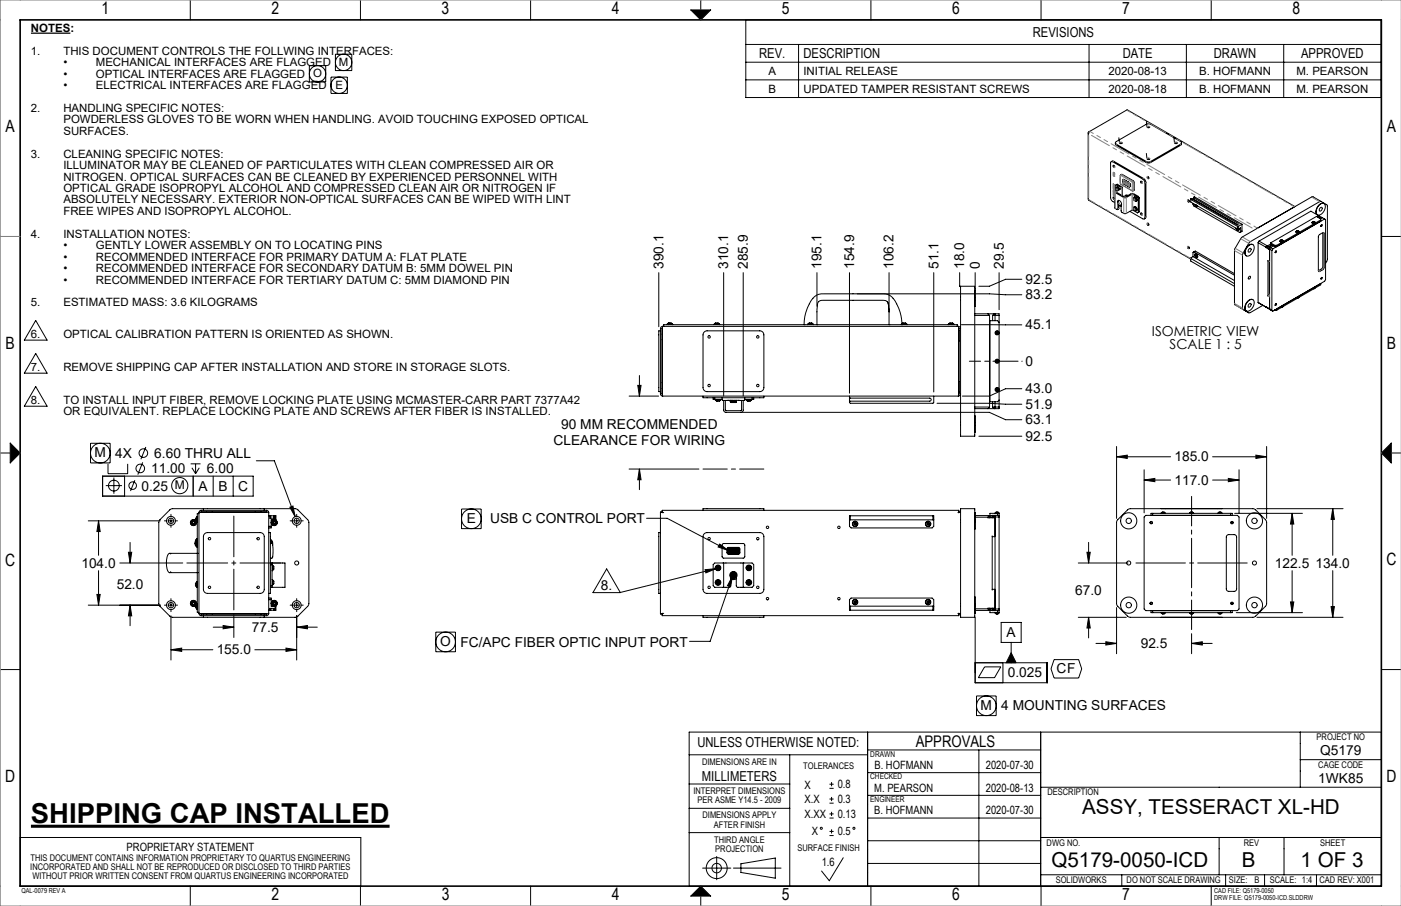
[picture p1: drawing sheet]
<svg xmlns="http://www.w3.org/2000/svg" width="432mm" height="279mm" viewBox="0 0 432 279" stroke-linecap="round" stroke-linejoin="round" font-family="sans-serif">
<defs><g id="words">
<text font-size="8.5" x="9.5" y="253.9">SHIPPING CAP INSTALLED</text>
<g font-size="6.3">
<text x="333.6" y="250.9">ASSY, TESSERACT XL-HD</text>
<text x="324.1" y="267.5">Q5179-0050-ICD</text>
<text x="382.7" y="267.5">B</text>
<text x="400.8" y="267.5">1 OF 3</text>
</g>
<g font-size="5.2">
<text x="31.2" y="4.3">1</text>
<text x="83.7" y="4.4">2</text>
<text x="136.1" y="4.4">3</text>
<text x="188.6" y="4.3">4</text>
<text x="241" y="4.4">5</text>
<text x="293.5" y="4.3">6</text>
<text x="345.9" y="4.3">7</text>
<text x="398.3" y="4.4">8</text>
<text x="1.7" y="40.8">A</text>
<text x="427.4" y="40.8">A</text>
<text x="1.7" y="107.6">B</text>
<text x="427.4" y="107.5">B</text>
<text x="1.6" y="174.4">C</text>
<text x="427.3" y="174.4">C</text>
<text x="1.6" y="241.2">D</text>
<text x="427.3" y="241.2">D</text>
<text x="83.7" y="277.6">2</text>
<text x="136.1" y="277.6">3</text>
<text x="188.6" y="277.6">4</text>
<text x="241" y="277.6">5</text>
<text x="293.5" y="277.6">6</text>
<text x="345.9" y="277.6">7</text>
</g>
<text font-size="4.9" x="282.2" y="230.3">APPROVALS</text>
<g font-size="4.2">
<text x="318.3" y="11.5">REVISIONS</text>
<text x="233.9" y="18">REV.</text>
<text x="247.6" y="18">DESCRIPTION</text>
<text x="346" y="18">DATE</text>
<text x="374.1" y="18">DRAWN</text>
<text x="401" y="18">APPROVED</text>
<text x="204.5" y="82.9" transform="rotate(-90 204.5 82.9)">390.1</text>
<text x="224.5" y="82.9" transform="rotate(-90 224.5 82.9)">310.1</text>
<text x="230.5" y="82.9" transform="rotate(-90 230.5 82.9)">285.9</text>
<text x="253.2" y="82.9" transform="rotate(-90 253.2 82.9)">195.1</text>
<text x="263.2" y="82.9" transform="rotate(-90 263.2 82.9)">154.9</text>
<text x="275.4" y="82.9" transform="rotate(-90 275.4 82.9)">106.2</text>
<text x="289.2" y="82.9" transform="rotate(-90 289.2 82.9)">51.1</text>
<text x="297.2" y="82.9" transform="rotate(-90 297.2 82.9)">18.0</text>
<text x="302" y="82.9" transform="rotate(-90 302 82.9)">0</text>
<text x="309.3" y="82.9" transform="rotate(-90 309.3 82.9)">29.5</text>
<text x="316.1" y="87.5">92.5</text>
<text x="316.1" y="92.3">83.2</text>
<text x="316.1" y="101.6">45.1</text>
<text x="355" y="103.6">ISOMETRIC VIEW</text>
<text x="360.5" y="107.7">SCALE 1 : 5</text>
<text x="316.1" y="112.8">0</text>
<text x="316.1" y="121.3">43.0</text>
<text x="316.1" y="126.1">51.9</text>
<text x="316.1" y="130.9">63.1</text>
<text x="170.6" y="137.2">CLEARANCE FOR WIRING</text>
<text x="173" y="132.5">90 MM RECOMMENDED</text>
<text x="316.1" y="135.9">92.5</text>
<text x="29.2" y="141.1">M</text>
<text x="35.5" y="141.2">4X</text>
<text x="47.5" y="141.2">6.60 THRU ALL</text>
<text x="362" y="142.3">185.0</text>
<text x="46.6" y="145.9">11.00</text>
<text x="63.8" y="145.9">6.00</text>
<text x="362" y="149.5">117.0</text>
<text x="43.6" y="151.3">0.25</text>
<text x="61.2" y="151.3">A</text>
<text x="67.4" y="151.3">B</text>
<text x="73.4" y="151.3">C</text>
<text x="143.9" y="161.3">E</text>
<text x="151.1" y="161.4">USB C CONTROL PORT</text>
<text x="25.1" y="175">104.0</text>
<text x="393" y="175">122.5 134.0</text>
<text x="36" y="181.5">52.0</text>
<text x="185.2" y="182">8.</text>
<text x="331.4" y="183.4">67.0</text>
<text x="77.6" y="194.8">77.5</text>
<text x="310.2" y="196.5">A</text>
<text x="66.8" y="201.8">155.0</text>
<text x="135.7" y="199.3">O</text>
<text x="141.9" y="199.4">FC/APC FIBER OPTIC INPUT PORT</text>
<text x="351.6" y="199.8">92.5</text>
<text x="310.6" y="208.9">0.025</text>
<text x="325.6" y="207.6">CF</text>
<text x="302.2" y="219">M</text>
<text x="308.6" y="219.1">4 MOUNTING SURFACES</text>
<text x="214.9" y="230.5">UNLESS OTHERWISE NOTED:</text>
<text x="406.9" y="232.9">Q5179</text>
<text x="216.3" y="240.7">MILLIMETERS</text>
<text x="406.3" y="241.4">1WK85</text>
</g>
<text font-size="3.7" x="53.9" y="150.9">M</text>
<g font-size="3.5">
<text x="9.5" y="9.8">NOTES:</text>
<text x="9.5" y="16.9">1.</text>
<text x="19.5" y="16.9">THIS DOCUMENT CONTROLS THE FOLLWING INTERFACES:</text>
<text x="19.5" y="20.4">•</text>
<text x="19.5" y="23.9">•</text>
<text x="29.5" y="20.4">MECHANICAL INTERFACES ARE FLAGGED</text>
<text x="29.5" y="23.9">OPTICAL INTERFACES ARE FLAGGED</text>
<text x="96.5" y="23.9">O</text>
<text x="104.4" y="20.3">M</text>
<text x="236.8" y="23.2">A</text>
<text x="247.6" y="23.2">INITIAL RELEASE</text>
<text x="341.6" y="23.2">2020-08-13</text>
<text x="369.6" y="23.2">B. HOFMANN</text>
<text x="399.6" y="23.2">M. PEARSON</text>
<text x="19.5" y="27.5">•</text>
<text x="29.5" y="27.5">ELECTRICAL INTERFACES ARE FLAGGED</text>
<text x="103.4" y="27.4">E</text>
<text x="236.8" y="28.7">B</text>
<text x="247.6" y="28.7">UPDATED TAMPER RESISTANT SCREWS</text>
<text x="341.6" y="28.7">2020-08-18</text>
<text x="369.6" y="28.7">B. HOFMANN</text>
<text x="399.6" y="28.7">M. PEARSON</text>
<text x="9.5" y="34.5">2.</text>
<text x="19.5" y="34.5">HANDLING SPECIFIC NOTES:</text>
<text x="19.5" y="38.1">POWDERLESS GLOVES TO BE WORN WHEN HANDLING. AVOID TOUCHING EXPOSED OPTICAL</text>
<text x="19.5" y="41.6">SURFACES.</text>
<text x="9.5" y="48.6">3.</text>
<text x="19.5" y="48.6">CLEANING SPECIFIC NOTES:</text>
<text x="19.5" y="52.2">ILLUMINATOR MAY BE CLEANED OF PARTICULATES WITH CLEAN COMPRESSED AIR OR</text>
<text x="19.5" y="55.7">NITROGEN. OPTICAL SURFACES CAN BE CLEANED BY EXPERIENCED PERSONNEL WITH</text>
<text x="19.5" y="59.2">OPTICAL GRADE ISOPROPYL ALCOHOL AND COMPRESSED CLEAN AIR OR NITROGEN IF</text>
<text x="19.5" y="62.8">ABSOLUTELY NECESSARY. EXTERIOR NON-OPTICAL SURFACES CAN BE WIPED WITH LINT</text>
<text x="19.5" y="66.3">FREE WIPES AND ISOPROPYL ALCOHOL.</text>
<text x="9.5" y="73.3">4.</text>
<text x="19.5" y="76.9">•</text>
<text x="19.5" y="73.3">INSTALLATION NOTES:</text>
<text x="29.5" y="76.9">GENTLY LOWER ASSEMBLY ON TO LOCATING PINS</text>
<text x="19.5" y="80.4">•</text>
<text x="19.5" y="83.9">•</text>
<text x="29.5" y="80.4">RECOMMENDED INTERFACE FOR PRIMARY DATUM A: FLAT PLATE</text>
<text x="29.5" y="83.9">RECOMMENDED INTERFACE FOR SECONDARY DATUM B: 5MM DOWEL PIN</text>
<text x="19.5" y="87.4">•</text>
<text x="29.5" y="87.4">RECOMMENDED INTERFACE FOR TERTIARY DATUM C: 5MM DIAMOND PIN</text>
<text x="9.5" y="94.5">5.</text>
<text x="19.5" y="94.5">ESTIMATED MASS: 3.6 KILOGRAMS</text>
<text x="9.5" y="104.1">6.</text>
<text x="19.5" y="104.1">OPTICAL CALIBRATION PATTERN IS ORIENTED AS SHOWN.</text>
<text x="9.5" y="114.3">7.</text>
<text x="19.5" y="114.3">REMOVE SHIPPING CAP AFTER INSTALLATION AND STORE IN STORAGE SLOTS.</text>
<text x="9.5" y="124.5">8.</text>
<text x="19.5" y="124.5">TO INSTALL INPUT FIBER, REMOVE LOCKING PLATE USING MCMASTER-CARR PART 7377A42</text>
<text x="19.5" y="128">OR EQUIVALENT. REPLACE LOCKING PLATE AND SCREWS AFTER FIBER IS INSTALLED.</text>
<text x="269.5" y="237.1">B. HOFMANN</text>
<text x="303.8" y="237.2">2020-07-30</text>
<text x="248" y="243.2">X</text>
<text x="258.2" y="243">0.8</text>
<text x="269.5" y="244.1">M. PEARSON</text>
<text x="303.8" y="244.1">2020-08-13</text>
<text x="248" y="247.7">X.X</text>
<text x="258.2" y="247.6">0.3</text>
<text x="269.5" y="251.1">B. HOFMANN</text>
<text x="303.8" y="251.1">2020-07-30</text>
<text x="248" y="252.3">X.XX</text>
<text x="250.2" y="257.6">X</text>
<text x="258.2" y="252.2">0.13</text>
<text x="258.2" y="257.6">0.5</text>
<text x="39" y="262.5">PROPRIETARY STATEMENT</text>
<text x="253.3" y="267.1">1.6</text>
</g>
<g font-size="2.8">
<text x="405.8" y="228.3">PROJECT NO</text>
<text x="216.4" y="235.9">DIMENSIONS ARE IN</text>
<text x="247.6" y="237">TOLERANCES</text>
<text x="406.3" y="236.8">CAGE CODE</text>
<text x="213.7" y="244.9">INTERPRET DIMENSIONS</text>
<text x="322.8" y="245.3">DESCRIPTION</text>
<text x="215" y="247.7">PER ASME Y14.5 - 2009</text>
<text x="216.5" y="252.4">DIMENSIONS APPLY</text>
<text x="220" y="255.2">AFTER FINISH</text>
<text x="220.1" y="259.9">THIRD ANGLE</text>
<text x="220.5" y="262.8">PROJECTION</text>
<text x="245.8" y="262.4">SURFACE FINISH</text>
<text x="322.6" y="260.8">DWG NO.</text>
<text x="383.4" y="260.8">REV</text>
<text x="406.9" y="260.8">SHEET</text>
<text x="9.3" y="268.3">INCORPORATED AND SHALL NOT BE REPRODUCED OR DISCLOSED TO THIRD PARTIES</text>
<text x="9.4" y="265.5">THIS DOCUMENT CONTAINS INFORMATION PROPRIETARY TO QUARTUS ENGINEERING</text>
<text x="10" y="271.1">WITHOUT PRIOR WRITTEN CONSENT FROM QUARTUS ENGINEERING INCORPORATED</text>
<text x="325.4" y="272.3">SOLIDWORKS</text>
<text x="347.2" y="272.3">DO NOT SCALE DRAWING</text>
<text x="378.8" y="272.3">SIZE:</text>
<text x="386.6" y="272.3">B</text>
<text x="391.4" y="272.3">SCALE: 1:4</text>
<text x="406.7" y="272.3">CAD REV: X001</text>
</g>
<g font-size="2.5">
<text x="268.2" y="233.3">DRAWN</text>
<text x="268.2" y="240.3">CHECKED</text>
<text x="268.2" y="247.3">ENGINEER</text>
</g>
<g font-size="2.1">
<text x="6.6" y="275.4">QAL-0079 REV A</text>
<text x="374.2" y="275.5">CAD FILE: Q5179-0050</text>
<text x="374.2" y="277.7">DRW FILE: Q5179-0050-ICD.SLDDRW</text>
</g>
</g></defs>
<g fill="none" stroke="#000" stroke-width=".31">
<path d="M58.7 0v6.1M103.4 16.7h5v5.1h-5zM111.1 0v6.1M163.5 0v6.1M212.9 3.1h6.1l-3 3zM216 0v3.1M229.9 6.1h195.7v24h-195.7zM229.9 13.7h195.7M229.9 19.2h195.7M246.1 13.7v16.4M268.4 0v6.1M320.9 0v6.1"/>
<path d="M335.6 13.7v16.4M365.6 13.7v16.4M373.3 0v6.1M395.6 13.7v16.4M95.3 20.2h5.1v5.1h-5.1zM102 23.8h5.1v5h-5.1zM229.9 24.6h195.7M353.3 37.6l.2 1.4M353.7 39.1l.6 .1-.3 .1zM354.4 39.1l-.4 .3-.4-.2M335.4 41v20.4l.2 .4 31.4 18.1M335.5 40.7l.4-.2-.4 .8z"/>
<path d="M335.9 40.5l11.6-6.6 51.6 29.8M342.5 49.9l.8-.2 9.2 5.3 .5 .6 .2 .7v10.6l-.5 .6M343.5 51.2l-.4-.2 .1 .5M343.6 59.2v4.9l.8 .5 .1-.1v-1.7a.6 .6 0 0 1 .3-1 .6 .6 0 0 1 .8 .7v2.7l.7 .6 .8 .1 1.9-1.1 1.6 .8 .2-.1M343.7 58.9v.5l2.8 1.6h.6l1.9-1.1 1.6 .8M343.8 44.1l.3 .7 9.2 5.3 .7 .2 .7-.2 9.2-5.3 .3-.7M343.9 43.7l9.4-5.4 .7-.1 .7 .1 9.2 5.4a.43 .43 0 0 1 .3 .4 .43 .43 0 0 1-.3 .4l-9.2 5.3-.7 .1-.7-.1-9.2-5.3-.3-.4zM344 57l.3-.2 1.6 1.1-1.9 1.3 2.9 1.5M344 57l1.5 .9-1.8 1M344 57l-.2 .1v1.8M344.1 58.2l.2-.5 .6 .5M344.1 58.5l.2 .1"/>
<path d="M344.2 58.3h.1M344.2 58.3l-.1 .2M344.2 57.7h.5l.3 .5M344.2 57.9h.3l.4 .4M344.3 58.6h.1M344.3 58.3h.1M344.3 58.3l.1 .2M344.3 58.4h.1M344.3 58.3v.1M344.4 58.4h-.1M344.4 58.5h.1M344.4 58.4l-.1 .1"/>
<path d="M344.5 58.5h-.1M344.8 58.3l-.2-.3a.4 .4 0 0 0-.6 .1 .4 .4 0 0 0 .2 .6l-.1-.5 .4 .3M344.8 42.5l.2 1.4M345.2 44l.6 .1-.4 .1zM345.3 54.2h.1M345.4 54l.5-.2 3.5 2 .2 .4-.1 2.5-.6 .1-3.5-2-.2-1.4zM345.9 44l-.4 .3-.4-.2M345.9 57.9v2.4M346.1 55.6v.6l.3 .1M346.2 56.3l.1 .2M346.2 55.5l-.1 .1M346.2 55.5h.1"/>
<path d="M346.2 55.5h-.1M346.2 55.6h.2M346.3 55.3l-.1 .2M346.3 56.3v.1M346.3 55.3l1.7 1.1M346.3 55.3v.1M346.3 55.3l-.3 .2 .2 1.1 1.8 1.1 .3-.2M346.3 55.5h.1M346.3 56.5l1.7 1M346.3 55.5h-.1M346.3 55.4v.1M346.3 56.5h.1"/>
<path d="M346.3 55.5l.1 .1M346.3 56.3l.1 .1M346.3 55.5l1.7 1.1M346.4 55.4h-.1M346.4 56.3l-.1 .2M346.4 55.4l1.6 .9M346.4 55.4l-.3 .1M346.5 56.1h.1M346.5 56h.1M346.5 55.7l1.5 .9M346.5 55.7v.3M346.5 55.6h.1"/>
<path d="M346.5 55.7h.1M346.5 56v.1M346.6 56l.2 .1M346.6 56h.1M346.6 56l-.1 .1M346.7 56h-.1M346.8 56.5h.1M346.8 56.1h.1M346.8 56.1l.1 .1M346.9 56.2h.1M346.9 56.2h.2M346.9 56.4h.1"/>
<path d="M346.9 56.4v.1M346.9 56.4l-.1 .1M346.9 56.5h.1M347 56.2h-.1M347 56.3l-.1 .1M347 56.3l-.2 .2M347 56.3h.1M347.1 56.3h.1M347.1 56.3l.1 .1M347.1 56.2v.1M347.2 56.3l.1 .1M347.2 56.3v.1"/>
<path d="M347.2 57.1h.1M347.2 56.4l-.2 .1M347.2 56.4v.1M347.2 56.5l-.1 .1M347.2 56.4h.1M347.2 56.4l.1 .1M347.3 56.7v.1M347.3 56.8h.1M347.3 56.5h.1M347.3 56.4h.1M347.3 56.8l-.1 .3M347.3 56.4v.1"/>
<path d="M347.3 56.4l.1 .1M347.3 56.5h.2M347.4 56.5h.1M347.4 56.5h-.6M347.4 56.4l.2 .1M347.4 56.4v.1M347.5 56.5h.1M347.5 56.6h.1M347.5 56.6l-.2 .1M347.6 56.7h.1M347.6 56.9v.1M347.6 57l.3 .1"/>
<path d="M347.6 56.6h.1M347.6 56.6l.2 .1M347.6 56.5v.1M347.7 56.7h.1M347.7 56.7h.2M347.8 57h.1M347.8 56.7h.1M347.8 56.8v.2M347.8 56.8l-.2 .2M347.9 56.8h-.1M347.9 56.7v.1M347.9 56.8l.2 .1"/>
<path d="M347.9 56.8h.1M347.9 56.7h.1M348 56.3l.1 .2M348 56.3l.2 .4M348 57.5h.1M348 56.6l.1 .3M348 56.6h.1M348 56.9l-.2 .1M348 56.9l.1 .1M348 57v.1M348 57.5h.2M348 56.4l.1 .1"/>
<path d="M348 56.4h.1M348.1 56.6v.3M348.1 56.9h-.1M348.1 56.9v.1M348.1 56.5l.1 .1M348.1 56.5v.1M348.1 57.4h.1M348.1 57.3l-.1 .2M348.1 57.4l-.1 .1M348.1 56.5h.1M348.1 57.3h.1M348.1 57.1h-.3"/>
<path d="M348.1 56.9h.1M348.1 56.6v.8M348.1 56.8v.1M348.1 56.6l.1 .8M348.1 56.6h.1M348.2 56.6h.1M348.2 57.4h.1M348.2 56.6v.1M348.2 56.7h.1M348.2 57.5h-.1M348.3 56.7l-.1 .5M348.3 56.8v.7"/>
<path d="M352 56.1l-.4-.2 .1 .5M353.3 47.3l.2 1.4M353.6 54.8l.1 .2M353.7 54.5l.3 .2v.3l-.3-.2zM353.7 48.9l.6 .1-.5 .1zM353.8 54.4l.3 .5-.3 .2M354.4 48.9l-.4 .3-.4-.2M361.8 42.5l.2 1.4M362.2 44l.5 .1-.4 .1zM362.9 44l-.4 .3-.5-.2M343.5 61l-.3-.2-.1 .2 .5 .5M343.6 62.5l-.9-.6-.4-.8v-10.8a.43 .43 0 0 1 .2-.4 .43 .43 0 0 1 .5 0l9.2 5.3 .5 .5 .2 .7v10.7a.43 .43 0 0 1-.2 .4 .43 .43 0 0 1-.5 0l-4-2.3"/>
<path d="M344.8 61.8v2.5l-.3 .3M345.1 63.4l.4 .2M345.7 63.1l-.9 .4M346.9 60.7h-.1M347 60.7l-.3 .1 .2-.1M347 60.7h-.1M347.1 60.6l-.2 .1M347.1 60.6h-.2M347.4 60.4l-.6-.1-.2 .4M347.7 60.3l-.5-.2-.4 .2M349.4 61.3v-.3a.65 .65 0 0 1 .9 .2 .65 .65 0 0 1-.2 .9l-.3-.2M349.4 64.3v-.4a.65 .65 0 0 1 .8 .3 .65 .65 0 0 1-.1 .8l-.3-.2"/>
<path d="M349.5 61.6l.1 .2M349.5 64.5l.1 .2M349.5 61.5h.1M349.5 64.5h.1M349.5 61.3l.3 .2v.3l-.3-.1zM349.5 64.2l.3 .2v.4l-.3-.2zM349.5 61.4h.2M349.5 61.4v.2M349.5 61.4h.1M349.5 64.3h.2M349.5 64.3v.2M349.5 64.3h.1"/>
<path d="M349.5 61.6l.1 .1M349.5 61.4v.1M349.6 60.8a.74 .74 0 0 1 .7 .4 .74 .74 0 0 1 0 .8M349.6 63.8a.74 .74 0 0 1 .7 .3 .74 .74 0 0 1 0 .9M349.6 61.4h.1M349.6 61.4h-.1M349.6 61a.52 .52 0 0 1 .6 .3 .52 .52 0 0 1-.3 .6l-.4-.4zM349.6 63.9a.52 .52 0 0 1 .6 .4 .52 .52 0 0 1-.3 .6l-.4-.4zM349.6 60.9v.1M349.6 63.9h.1M349.6 64.7h.1M349.6 61.8h.2"/>
<path d="M349.6 61.8h.1M349.6 64.7h.2M349.7 61.7l.1 .1M349.7 64.7h.1M349.7 61.4h.1M349.7 64.3h.1M349.7 61.4l-.1 .1M349.7 64.4l-.1 .1M349.7 61.4l.1 .2M349.7 64.3l.1 .2M349.7 60.9h-.1M349.7 60.9a.66 .66 0 0 1 .4 1"/>
<path d="M349.7 63.9h-.1M349.7 63.9a.66 .66 0 0 1 .4 1M349.8 61.6h.1M349.8 64.5v.1M349.8 61.8h.1M349.8 64.7h.1M349.8 64.6h.1M349.8 61.5l-.1 .1M349.8 64.5h-.1M349.8 64.5h.1M349.8 61.7h-.1M349.8 64.6l-.1 .1"/>
<path d="M349.8 61.6v.2M349.8 64.5v.2M350.6 60.7l.2 .5M350.8 61.2v4.3M350.8 60.6l-1.8-1-2.1 1.1M350.8 60.6l-.2 .1M350.8 60.6l.3 .5M351.1 61.1l-.3 .1M351.1 61.1v4.2l-.3 .2M352 65.9l-.4-.2 .1 .5M353.6 69.2l.1 .2M353.7 68.9l.3 .1v.4l-.3-.2z"/>
<path d="M353.8 68.8l.3 .5-.3 .2M366 76.3l.2 .3M366.1 61.7l.3 .2v.3l-.3-.2zM366.1 76.1l.3 .1v.4l-.3-.2zM366.3 61.6l.2 .7-.5-.3M366.3 76l.3 .5-.3 .2M367 61.5l14.4 8.3M367 79.7l13.5 7.8M367.7 79.1l-.7 .4v1l13.5 7.8M367.7 62.7l.3 .8 14.1 8.2M367.7 79.1v-1.3l.7-.4 12.1 7M367.7 79.1l12.8 7.4"/>
<path d="M367.9 61l13.8 8 .1 .2-.6 .1-13.8-8h-.4v1l14.4 8.3M367.9 61.3l-.2 .1M368 77.7l12.5 7.2M368.2 63a.56 .56 0 0 0 .3 .6 .56 .56 0 0 0 .6-.1M368.3 63.1a.5 .5 0 0 0 .2 .5 .5 .5 0 0 0 .6-.1l-.1 .1M368.3 78.3a.68 .68 0 0 1 .7 .4 .68 .68 0 0 1-.1 .8 .86 .86 0 0 1-.6-1.2zM368.3 78.4a.57 .57 0 0 1 .7 .3 .57 .57 0 0 1-.2 .7l-.5-.5zM368.4 78.3l.3 .1M368.4 78.3v.1M368.5 78.7v.2M368.5 78.9l.2 .2M368.6 63.2l.1 .1"/>
<path d="M368.7 78.7l.1 .4M368.7 78.7h-.2M368.7 63.3h.1M368.7 78.8l.2 .2M368.7 78.7v.1M368.7 78.8l-.2 .1M368.8 79.1h-.1M368.9 78.9l-.1 .2M368.9 79l-.2 .1M369 79.4h.1M369 63.6h.1M369.1 79.1l-.1 .3"/>
<path d="M380.9 70.4a.51 .51 0 0 0 .3 .6 .51 .51 0 0 0 .7-.2M381 70.4a.47 .47 0 0 0 .3 .5 .47 .47 0 0 0 .5-.1v-.3M381.3 70.6l.1 .1M381.4 70.6v.1M381.4 69.8h.3M381.4 70.6h.3M381.4 69.8v.8M381.5 70.6l-.1 .1M381.6 70.6l-.2 .1M381.6 70.6h.1M381.7 69.8v.8M381.7 70.6l.7-.4v1.3l-.3 .2"/>
<path d="M381.7 71h.1M381.8 70.5l.1 .3M381.9 70.7l-.2 .3M382.8 69.2l-14.7-8.5-.2 .1v.7l13.6 7.8M382.8 69.2l-1.1 .6M382.8 69.2v2.1l-.7 .4M384.6 76a1.03 1.03 0 0 1 1.2-.7 1.03 1.03 0 0 1 .8 1.2 2.31 2.31 0 0 1-2.5 2.4 2.14 2.14 0 0 1 .5-2.9zM385 76.8l.3-.2a.55 .55 0 0 1 .2 .8 .55 .55 0 0 1-.8 .1zM386.1 75.4a2.31 2.31 0 0 0-2 3.5M386.1 75.4h.1M387.6 70.4l-.2 .1M387.8 74.8l2.3 1.4"/>
<path d="M387.8 74.8v18.5l2.8 1.7M388 74.4l-.2 .4M388 74.4l2.6 1.4M390.1 76.2v.1M390.1 76.3h.5M390.6 75.8l-.5 .4M390.6 75.8v.5M391.2 76.8l.8 .5M391.2 76.2v.7l-1.1-.6M391.2 76.2l.4 .2M391.6 76.4l.7 .4M391.6 74.9l1.3 .8"/>
<path d="M391.6 74.9v.5l.4 .2M391.6 75.3l-1 .5M391.9 75.6l-1.3 .7M392 75.6l.9 .5M392 77.3v18.5M392.1 75.6l-.9 .6M392.3 76.8l-.3 .5M392.5 75.8l-.9 .6M392.9 75.7h.6M392.9 75.7v.4M393.1 77.8h-.1M393.1 77.8h.1"/>
<path d="M393.2 77.4l-.2 .4M393.3 77.4v.1M393.3 77.5h.1M393.5 75.7v.4h-.6M394.5 74.3a.53 .53 0 0 0 .5 .4 .53 .53 0 0 0 .5-.4M394.6 74.3l.4 .2 .3-.2M394.6 74.3a.36 .36 0 0 1 .4-.3 .36 .36 0 0 1 .3 .3M394.8 74.1h.4zM394.8 74.1l.3 .1M394.8 74.1l.1 .1M394.9 74.1h-.1M394.9 74.1v.1"/>
<path d="M395 74l.1 .1M395 74l-.1 .1M395 74.2h-.1M395 74.2h.1M395 74v.2M395.1 74.1v.1M395.2 74.1l.2 .1a.41 .41 0 0 1-.4 .4 .41 .41 0 0 1-.4-.5h.2M399.1 63.7l-.2 .1M399.4 71.5a.58 .58 0 0 0 1 0M399.4 71.5h.1M399.6 71.4l.3 .3 .4-.3M399.6 71.4a.36 .36 0 0 1 .3-.3 .36 .36 0 0 1 .4 .3"/>
<path d="M399.6 71.4l.3 .2 .4-.2M399.7 71.2l.4 .1zM399.8 71.3h.1M399.8 71.2v.1M400 71.2h.1M400 71.2h-.2M400 71.3h-.1M400 71.3h.1M400 71.2v.1M400.1 71.2l-.1 .1M400.1 71.2l.3 .2a.41 .41 0 0 1-.5 .4 .41 .41 0 0 1-.3-.5l.1-.1M400.4 71.5h.1"/>
<path d="M404.4 68.7a.58 .58 0 0 0 1 0M404.4 68.6v.1M404.5 68.6l.4 .2 .3-.2M404.5 68.6a.36 .36 0 0 1 .4-.3 .36 .36 0 0 1 .3 .3M404.7 68.4h.4zM404.7 68.4l.1 .1M404.8 68.3l-.1 .1M404.9 68.3l.1 .1M404.9 68.3h-.1M404.9 68.5h-.1M404.9 68.5h.1M404.9 68.3v.2"/>
<path d="M405 68.5h-.2M405 68.4v.1M405.1 68.4l.2 .1a.41 .41 0 0 1-.4 .4 .41 .41 0 0 1-.4-.5h.2M405.4 68.6v.1M406.5 63.4a1.03 1.03 0 0 1 1.2-.7 1.03 1.03 0 0 1 .8 1.2 2.31 2.31 0 0 1-2.5 2.3 2.14 2.14 0 0 1 .5-2.8zM406.6 66.6l-2.6-1.5-16 9.3M406.6 66.7l.4 .3M406.6 66.6l-.1 .6M406.6 66.6l-.5 .3M406.6 67.2l.5-.3 1.4 .8v18.5l-.2 .5-16 9.3-1-.6v-18.6l.3-.4M406.9 64.1l.3-.2a.55 .55 0 0 1 .2 .8 .55 .55 0 0 1-.8 .2zM407.1 68.2v-.7l-1.3-.8-14.2 8.2"/>
<path d="M407.1 67.8l-13.6 7.9M407.1 69.7h.1M407.2 69.7h-.1M407.2 62.1l-.5 .1-21.7 12.7-2 3.7v16.4l.2 .5M407.3 69.3l-.2 .4M407.4 69.3h.1M407.4 69.3v.1M407.6 67.1l-.6 .4M407.7 71.7h.3l.1 .3v10.5l-.3 .6-1 .6-.3 .1-.2-.3M407.7 71.7l-1 .6-.4 .6v10.6M407.7 71.7v10.6l-.3 .6-1.1 .6M408.1 62.8a2.31 2.31 0 0 0-2.3 3.2l.2 .2"/>
<path d="M408.3 67.5l-16 9.3M425.7 72.9h6.1M11 98.8l3.5 6.1h-7zM203 84.1v16.7M205.7 99.9a.89 .89 0 0 1 1.5 0M205.7 99.9h1.5M205.7 99.9v.1M207.2 99.9v.1M220.2 99.9a.9 .9 0 0 1 1.4 0M220.2 99.9h1.4M220.2 99.9v.1M221.6 99.9v.1"/>
<path d="M223 84.1v38M229.1 84.1v38M249.1 99.9a.9 .9 0 0 1 1.4 0M249.1 99.9h1.4M249.1 99.9v.1M250.5 99.9v.1M251.8 84.1v10.3M261.8 84.1v37.2M264.2 90.6h40.7l10 .3M274 84.1v10.3M278 99.9a.9 .9 0 0 1 1.4 0M278 99.9h1.4"/>
<path d="M278 99.9v.1M278 99.9a14.9 14.9 0 0 0-2.3-7.3 4.4 4.4 0 0 0-4.8-2h-15.7a5.7 5.7 0 0 0-4.1 .9l-1.2 1.4a15.6 15.6 0 0 0-2.1 7.2M279.4 99.9v.1M287.8 84.1v36.8M292.4 99.9a.89 .89 0 0 1 1.5 0M292.4 99.9h1.5M292.4 99.9v.1M293.9 99.9v.1M295.8 84.1v4.2h4.6v46.2h-4.3v-46.2M300.4 96.8h7.5v29.2h-7.5M300.4 89.5h.2M300.4 97.3h4.6"/>
<path d="M300.6 89.5l-.2 5M300.6 84.1v5.4M304.5 96.8l.5 .5M305 97.3v28.2M305.9 97.3v1.6M305.9 97.3h2M306.4 96.8l-.5 .5M306.7 96.8v2.1M307.9 99.4l-.5-.5h-2.3v25h2.3l.5-.5M307.9 84.1v11.4M314.9 86.1h-5l-5 2.2h-3.2M384.6 93a1.03 1.03 0 0 1 1.2-.7 1.03 1.03 0 0 1 .8 1.2 2.31 2.31 0 0 1-2.5 2.4 2.14 2.14 0 0 1 .5-2.9z"/>
<path d="M384.9 85.3l.3-.1a.41 .41 0 0 1 .1 .6 .41 .41 0 0 1-.6 0zM385 93.8l.3-.2a.55 .55 0 0 1 .2 .7 .55 .55 0 0 1-.8 .2zM386.1 92.4a2.31 2.31 0 0 0-2 3.4v.1M386.1 92.4h.1M390.1 94.6l1.1 .7M390.6 94.8v.2M390.7 94.9l-.1 .1M391.2 95.3h.1M391.2 80.7v10l-.4 .6v-10.9l.5 .3M392.9 95.6l.6 .1M393.1 94.1h-.1M393.1 94.1h.1"/>
<path d="M393.2 93.7l-.2 .4M393.3 93.7h.1M393.3 93.7v.1M393.5 95.3v.4M395.2 94.7l-.2 .1M395.5 94.5l-.4 .2M400.1 91.9h-.1M400.4 91.7l-.4 .2M405.1 89l-.2 .1M405.4 88.8l-.4 .2M407.1 87.4v.4l-13.6 7.9M407.1 86h.1"/>
<path d="M407.2 85.9l-.1 .1M407.3 85.6l-.2 .4M407.4 85.6h.1M408.5 81.2l.6-1.3v-16.5l-.2-.3-4.2-2.4-.5 .1-21.4 12.3-2.3 4.1v16.6l4.5 2.7 4.2-2.3M11 109l3.5 6.1h-7zM11 119.2l3.5 6.1h-7zM196.6 118.9h1l-.5 3.3zM197.1 115.8v6.4M203.6 102h-.6v18.8h.6M204.1 104.8h.1M204.1 103h.1M204.1 119.8h.1"/>
<path d="M204.1 118h.1M204.1 101.2v20.4M204.3 100.6l-.6 .3-.1 .5v20l.2 .6 .5 .2M204.3 100.6h91M204.3 100.6v.1M204.3 100.6l-.2 .8 .2 20.8M204.6 100.6v-.5h90.4v.5M205.6 100.1h1.7M217 102.4l.9-.4h16.3a1.25 1.25 0 0 1 1.2 1.3v16.2a1.25 1.25 0 0 1-1.2 1.3h-16.3a1.25 1.25 0 0 1-1.2-1.3v-16.2zM220.1 100.1h1.7M247.8 100.1h.1M248.9 100.1h1.8"/>
<path d="M251.8 100.1h.1M251.8 100.1v-4.9a2.17 2.17 0 0 1 2.8-2.6h16.5a2.43 2.43 0 0 1 2.5 .5l.4 2v5M274 100.1h.1M277.8 100.1h1.8M278 100.1h.1M292.3 100.1h1.7M295.3 100.6l.2 .8-.2 20.8M295.3 100.6l.5 .3 .3 .5M295.3 100.6v.1M295.5 101.2v20.4M295.5 117.6h.1M295.5 105.2h.1"/>
<path d="M295.5 101.8h.1M295.5 117.6v3.4M295.5 101.9v3.3M295.5 101.8v.1M296.3 100.1l18.6 .1M307.1 102.6l.1 .2M307.1 111.4l.1 .2M307.2 120l-.1 .2M307.2 120h.2M307.2 102.5l-.1 .1M307.2 102.5h.2M307.2 102.8h.2"/>
<path d="M307.2 111.2l-.1 .2M307.2 111.6h.2M307.2 111.2h.2M307.4 120l.1 .2M307.4 102.5l.1 .1M307.4 111.2l.1 .2M307.5 102.6l-.1 .2M307.5 111.4l-.1 .2M314.9 119.9h-5l-5 2.3h-8.3M314.9 111.4h.1M.1 139.7h3M3.1 136.6l3.1 3.1-3.1 3.1z"/>
<path d="M27.9 136.7h6.1v6.1h-6.1zM44.9 137.8l-1.5 3.8M193.9 122.2h9.1M204.3 122.2h91M216.7 122.2v.5h18.7v-.5M219.8 122.7v.5h2.8M220.3 122.7v.5M220.4 123.2h1.8M220.6 123.4a.9 .9 0 0 0 1.4 0M220.6 123.4h1.4M220.6 123.3v.1M222 123.3v.1"/>
<path d="M222.6 122.7v.4M222.6 123.2l.2 .3h1.3M223 123.5l.1 3.1 .3 .4 .3 .2 5.1-.2 .3-.5v-3M223.6 123.5v3l.1 .2 4.8-.1 .1-3.1M224.1 123.5h.1M225.1 123.5v.5M225.1 123.6h.1M225.1 123.8h.1M225.2 123.5h-.1M225.2 123.6l.5 .1M225.2 123.8l.5 .1M225.7 123.5l-.6 .1"/>
<path d="M225.7 123.5h-.6M225.7 123.9h-.6M225.7 123.7l-.6 .1M225.7 123.5h.1M225.7 123.7h.1M225.7 123.9h.1M226.2 124h-.2M226.4 123.5h-.7M226.4 123.6l-.7 .1M226.4 123.9h-.7M226.4 123.7h-.7M226.4 123.8l-.7 .1"/>
<path d="M226.4 123.5h.1M226.4 123.6v.1M226.4 123.8v.1M226.9 123.9h-1.8M226.9 123.9v.1M226.9 123.7l-1.7 .1M226.9 123.7v.1M226.9 123.9h.1M226.9 123.5l-1.7 .1M226.9 123.5v.1M226.9 123.8h.1M226.9 123.5h-.5"/>
<path d="M226.9 123.5h.1M226.9 123.6h.1M226.9 123.6h-.5M226.9 123.9h-.5M226.9 123.7h-.5M226.9 123.7h.1M226.9 123.8h-.5M226.9 124h-1.7h.8M226.9 124h-.7M226.9 123.6v.1M226.9 123.8v.2M228 123.5h-3.9"/>
<path d="M228 123.5h.1M228.4 127.2h76.5l5 2.2h5M229.5 123.3l-.2 .2h-1.3M229.6 122.7v.4M229.9 123.2h1.8M230.1 123.4a.9 .9 0 0 0 1.4 0M230.1 123.4h1.4M230.1 123.3v.1M231.5 123.3v.1M231.8 122.7v.5M232.3 122.7v.5h-2.8M261.8 122.5l.3 .3h24.4a.47 .47 0 0 1 .5 .4 .47 .47 0 0 1-.5 .5h-24.4l-.3 .3"/>
<path d="M261.8 122.2v1.9l.3 .3h25.4l.3-.3v-1.9M288.8 124.4h16.1l10 .3M295.5 121h.1M295.5 120.9v.1M296.1 121.4l-.3 .5-.5 .3M300.4 128.3v5M300.4 125.5h4.6M301.7 134.5h13.2M305 125.5l-.5 .5M305.9 123.9v1.6M305.9 125.5h2M305.9 125.5l.5 .5"/>
<path d="M306.7 123.9v2.1M307.1 120.2l.1 .1M307.2 120.3h.2M307.5 120.2l-.1 .1M344.1 137.7v22.2M390.4 137.7v22.2M428.8 139.7h3M428.8 136.6v6.2l-3.1-3.1zM31.6 146.8h46.4v6.2h-46.4zM32.6 149.8h5M33.3 143v3.1h6v-3.1M35.1 147.3v5"/>
<path d="M38.4 146.8v6.2M41.6 148.1l-1.4 3.3M44 142.6l-1.5 3.8M52.7 158.6v.8M52.7 160v1.3M58.8 143h3M59.1 144.3l1.2 1.8M59.5 146.8v6.2M60.3 143v3.1M60.6 159.6a.89 .89 0 0 0 0 1.4M60.6 159.6v1.4M60.6 159.6h.1"/>
<path d="M60.8 159.4v1.7M61.3 158.4h-.5v30.4h.5M61.3 158.1l.2-.5 .5-.2h20.1l.5 .2 .2 .5M61.3 158.1h.1M61.3 158.1v31.1M61.4 144.3l-1.1 1.8M62.7 156.9h18.7M62.7 156.9h-9.9l-3.5 3.4-.4 .8 .1 25.5 3.8 3.7 9.9 .1M62.7 156.9v.5M63.7 157.9h.1M65.4 157.9h.1M65.7 146.8v6.2"/>
<path d="M71.9 146.8v6.2M78.7 157.9h.1M79 142.1h5.6l6.4 17.2M80.4 157.9h.1M81.4 156.9h9.9l3.5 3.4 .4 .8-.1 25.5-3.8 3.7-9.9 .1M81.4 156.9v.5M82.2 157.9h-20.3M82.8 158.1l-20.8-.2-.7 .2M82.8 159.1h.6M82.8 158.1v31.1M83.2 159.1v.7h1.4v-.7M83.4 159.1h1"/>
<path d="M83.4 159.1v.7M84.4 159.1h.6v1.2h-1.4v2.5h-.8M84.4 159.1v.7M84.8 159.1v1.2M89.3 156.4l1-.3 .7 3.2zM91.4 158.6v.8M91.4 160v1.3M142.2 157h6.1v6h-6.1zM193.9 144.7h21.5M197.1 144.7v6.3M197.1 144.7l.5 3.3h-1zM199.3 159.8h6.3l18.9 10"/>
<path d="M203.6 157.9l.7 .2M203.6 157.9v31.4M204.1 157.4l.2 .7M204.1 157.4h91.4M204.3 158.1h.1M216.7 157.4v-.5h18.7v.5M261.8 159.1h26v3.2l-.5 .5h-25l-.5-.5zM262.1 159.1v1.2M287.5 159.1v1.2M295.3 158.1h.1M295.3 158.1l.8-.2zM295.5 157.4l-.2 .7"/>
<path d="M296.1 156.9h4.3v33.5h-4.3zM300.4 158.1v5M300.6 159h4.4M300.6 159.5h3.9M304.5 159.5v.2h1.9v-.2M305 159l-.5 .5M305 159v.7M305.1 159.1h.7M306.4 159.5h.3M306.4 159.5l-.5-.5v.7M306.7 158.3l1.2-.1v30.8l-1.2-.1M306.7 158.9v29.4"/>
<path d="M306.7 159.4h1.2M306.9 158.2l.2-.3h.5l.1 .3M306.9 158.2h.8M306.9 158.2h.1M307.4 158.3v.6M307.7 158.2h.1M307.9 158.3h-2.8v1.3h.7v-.7h2.1M344.1 140.9l3.3-.5v1zM344.1 140.9h16.7M352.6 148l3.3-.5v1.1zM352.6 144.9v13.3M352.6 148h8.2"/>
<path d="M353.1 158.9h28.3l.5 .5v28.4l-.5 .5h-28.3l-.5-.5v-28.4zM354.8 158.9v-.6h25v.6M355.3 158.3v.6M357.9 156.9h1.2M357.9 158.3h1.2M357.9 156.9h.1M358.1 158.2l.2-.3h.5l.1 .3M358.1 158.2h.8M358.1 158.2h.1M358.9 158.2h.1M366.6 158.3h1.3M366.8 158.2l.2-.3h.5l.2 .3"/>
<path d="M366.8 158.2h.9M366.8 158.2h.1M367.7 158.2h.1M373.7 148h8.2M373.7 140.9h16.7M375.4 156.9h1.2M375.4 158.3h1.2M375.6 158.2l.2-.3h.5l.1 .3M375.6 158.2h.8M375.6 158.2h.1M376.4 158.2h.1M376.6 156.9h.1"/>
<path d="M378.6 147.5l3.3 .5-3.3 .6zM379.3 158.3v.6M380.5 158.3h20.9M381.9 144.9v13.3M387.1 140.4l3.3 .5-3.3 .5zM387.4 156.9h26.5M398.2 158.3v13M398.2 158.3l.6 3.3h-1.1zM410.8 156.9l.5 3.3h-1zM410.8 156.9v14.4M27.2 160.6h22.2M30.4 160.6v10.7"/>
<path d="M30.4 176v10.6M30.4 160.6l.5 3.3h-1zM36.9 173.6h19.4M39.6 170.3h1l-.5 3.3zM40.1 167.3v6.3M50.7 160.6h.7M52.1 160.6h1.2M52.6 176.4l-.3 .2h8.5M52.6 170.8l-.5-.1a5.5 5.5 0 0 0 0 5.9h.3M52.7 161.9v.7M54 160.6h.7M59.3 161l.3-.2 .3 .2v.4l-.3 .1-.3-.1z"/>
<path d="M60.2 160.6a.88 .88 0 0 0-1.4 .2 .88 .88 0 0 0 .8 1.2 .88 .88 0 0 0 .8-1.1M60.2 166.9a1.5 1.5 0 0 0 .6 1.9M60.3 160.5a.94 .94 0 0 0-1.5 .3 .94 .94 0 0 0 .7 1.3 .94 .94 0 0 0 1-1.1M60.3 167.5l.5 1M60.5 167.6l.3 .7M60.6 179.6a.89 .89 0 0 0 0 1.4M60.6 166.3a.89 .89 0 0 0 0 1.4M60.6 179.6v1.4M60.6 166.3v1.4M60.6 167.7l.2 .4M60.6 161h.1M60.6 179.6h.1"/>
<path d="M60.6 166.3h.1M60.8 176.6h.1M60.8 170.6h.1M60.8 170.6h-8.5M60.8 166.1v1.7M60.8 179.4v1.7M63.1 164.6l.8-.4h16.3a1.25 1.25 0 0 1 1.2 1.3v16.2a1.25 1.25 0 0 1-1.2 1.3h-16.3a1.25 1.25 0 0 1-1.2-1.3v-16.2zM82.8 164.2h.5v18.8h-.5M82.8 162.3h.8M83.3 166.6l.5 1M83.3 167.6l.6 .1 .2 .8a5.8 5.8 0 0 1-.2 3.6h-.6M83.3 167l.2 .6"/>
<path d="M83.3 166.8l.3 .8M83.3 173.6h.5M83.3 174.1h.5M83.3 166.3l.6 .6 .1 1M83.8 173.6h4v7.5h-4M83.8 178.7v1.8M83.8 174.2v1.8M83.8 173.6v7.5M84 174.4h.1M84 175.8h.1M84 178.9h.1M84.1 174.4a.9 .9 0 0 1 0 1.4"/>
<path d="M84.1 178.9a.9 .9 0 0 1 0 1.4M84.1 174.5v1.3M84.1 174.4v.1M84.1 178.9v1.4M84.2 160.3a.94 .94 0 0 0-.4 1.4 .94 .94 0 0 0 1.5 0 .94 .94 0 0 0-.4-1.4M84.2 161l.3-.2 .3 .2v.4l-.3 .1-.3-.1zM84.4 160.3a.87 .87 0 0 0-.6 1.4 .87 .87 0 0 0 1.5 0 .87 .87 0 0 0-.6-1.4M89.4 160.6h.8M90.8 160.6h1.3M91.4 161.9v.7M92.7 160.6h.8M187 175.4l4.2 7.4h-8.4z"/>
<path d="M203.6 164.2h-.6v18.8h.6M217 164.6l.9-.4h16.3a1.25 1.25 0 0 1 1.2 1.3v16.2a1.25 1.25 0 0 1-1.2 1.3h-16.3a1.25 1.25 0 0 1-1.2-1.3v-16.2zM217.3 175.7l3.3-.3-3 1.3zM220.6 175.4l-29.4 7.3M221 175.2l.3 .2M221 179.7l.3 .2M221 179.7h.1M221 175.2h.1M221.1 179.8l.2 .1M221.1 179.5l-.1 .2M221.1 174.9l-.1 .3M221.1 179.4l-.1 .3"/>
<path d="M221.1 179.4h.1M221.3 179.9h.1M221.3 174.8l.3 .2M221.3 174.8l-.2 .1M221.3 179.3l.3 .2M221.3 179.3l-.2 .1M221.4 174.8h.1M221.4 174.8l.2 .2M221.5 175.3h.1M221.5 175.3l-.2 .1M221.5 179.8h.1M221.5 179.8l-.2 .1"/>
<path d="M221.6 179.5l-.1 .3M221.6 175l-.1 .3M221.6 179.5h.1M221.8 167.8l2.7 2-3.2-1.1zM222.7 167.8l6.6-.1 .3 .4-.1 3.7-.4 .3-6.3-.1-.2-.4zM223 173.6h6.1M223 173.6h-2.7l-.5 .5v6.5l.5 .5h2.7M223 173.6v7.5M224.3 168.9l3.2-.1a1.38 1.38 0 0 1 .5 1.6l-.5 .5h-2.9a1.38 1.38 0 0 1-.5-1.6zM224.3 169.1l3.4-.1a1.75 1.75 0 0 1 0 1.8h-3.3l-.2-.4zM224.3 169.3v1.1M224.3 169.3h.2"/>
<path d="M224.3 170.4h.2M224.4 169.1l.2 .1-.2 .1M224.4 169.1v.2M224.4 169.1h.1M224.4 170.4v.2M224.4 170.6h.1M224.4 169.2h.1M224.4 170.4l.2 .2h-.2M224.5 170.4l.1 .1M224.5 170.4h.1M224.5 169.3v1.1M224.5 169.6l.1 .1"/>
<path d="M224.5 170.1h.1M224.5 170.1v.3M224.6 170.5v.3M224.6 169.1v.1M224.6 169.2l-.1 .1M224.6 169.2h2.9M224.6 170.5h2.9M224.6 169v.1M224.6 169.7h.1M224.6 170.1h-.1M224.6 170.1h.1M224.6 169.7v.4"/>
<path d="M224.6 169.2l-.1 .4M224.6 169h.1M224.7 169.5h2.7M224.7 169.9h2.7M224.7 169.4h.1M224.7 169.4v.5M224.9 169.8l-.2 .1M224.9 169.7l.3 .2M224.9 169.7l.2 .3M224.9 169.8h.1M225 168.9v.1M225 170.8h.1"/>
<path d="M225.1 170h.1M225.1 170h.2M225.1 169.9v.1M225.1 169.2h.1M225.1 169.2v.2M225.1 169.2v.1M225.1 170.5h.1M225.1 169.3h.1M225.1 170.4v.1M225.1 170.4h.1M225.1 170.3v.1M225.1 169.4h.4"/>
<path d="M225.1 170.3h.4M225.1 169.4h.1M225.1 169.3v.1M225.1 169.3h.4M225.1 177.6l.6 .7 .7-.1 .5-.4M225.2 178.4l.9 .3 .8-.3M225.2 169.8h.2M225.3 170h.1M225.3 169.9v.1M225.3 170h.4M225.4 169.8l.3-.1v.3M225.4 169.7v.2"/>
<path d="M225.4 169.8h.1M225.4 168.9v.1M225.4 170.8h.1M225.5 169.2h.1M225.5 170.5h-.1M225.5 169.2v.2M225.5 170.5h.1M225.5 169.4h.1M225.5 169.3h.1M225.5 169.3v.1M225.5 170.4h.1M225.5 170.4v.1"/>
<path d="M225.5 170.3v.1M225.5 169.2v.1M225.6 169.2h-.1M225.7 170h.1M225.7 170h.2M225.7 169.8h.2M225.8 177.7l-.6 3.3-1-.4zM225.8 177.7l-6.9 20.1h-6.4M225.9 169.2h.1M225.9 169.2v.1M225.9 176.5a.88 .88 0 0 0-.8 1.1M225.9 169.8l.3 .1"/>
<path d="M225.9 169.7v.3M225.9 169.8h.1M225.9 169.3h.1M225.9 169.3v.1M225.9 170h.1M225.9 170h.3M225.9 169.4h.1M225.9 169.4h.3M226 177.1a.31 .31 0 0 0-.2 .4 .31 .31 0 0 0 .5 0 .31 .31 0 0 0-.2-.4M226 177.1h.1M226 177v.1M226.1 170.5v.3"/>
<path d="M226.1 170.6h.1M226.1 170.5h.1M226.1 170.8h.1M226.1 177v.1M226.2 169.4h.1M226.2 170h.1M226.2 170h.2M226.2 169.9v.1M226.2 169.8h.2M226.2 169.2v.2M226.2 169.2h.1M226.3 176.5l.6 .4"/>
<path d="M226.4 169.8l.3 .1M226.4 169.7v.2M226.4 169.8h.1M226.4 170h.1M226.4 169.9v.1M226.4 170h.4M226.6 169.2v.1M226.6 169.2h.1M226.6 170.5h.1M226.6 169.2v.2M226.6 169.3h.1M226.6 170.4v.1"/>
<path d="M226.6 170.4h.1M226.6 170.3v.1M226.6 169.4h.4M226.6 170.3h.4M226.6 169.4h.1M226.6 169.3h.4M226.6 169.3v.1M226.7 168.9v.1M226.7 170.8h.1M226.7 169.8h.2M226.7 177a.76 .76 0 0 0-1.1-.2 .76 .76 0 0 0 0 1.2 .76 .76 0 0 0 1.1-.3M226.7 177l.1 .1"/>
<path d="M226.7 177a.77 .77 0 0 0-1.1-.2 .77 .77 0 0 0 0 1.2 .77 .77 0 0 0 1.1-.3M226.7 177l.2 .1M226.8 177.6l-.1 .1M226.8 177.1v.5M226.8 177.1h.1M226.8 177.6h.1M226.8 170h.1M226.8 170h.3M226.8 169.9v.1M226.9 177.2v.3M226.9 177.5v.1M226.9 169.9l.3-.2v.3h-.1"/>
<path d="M226.9 177.1a.87 .87 0 0 0-1.1-.6 .87 .87 0 0 0-.6 1.1 .87 .87 0 0 0 1.2 .6l-.9-.1-.4-.5M226.9 177.6l-.2 .1M226.9 177.1h.1M226.9 177.6h.1M226.9 177.8l-.3 .3M226.9 177.1v.1M226.9 177.6v.2M226.9 177.5h.1M226.9 177.2h.1M227 169.2h.1M227 170.5h-.1M227 170.5h.1"/>
<path d="M227 169.2v.2M227 169.4h.1M227 169.3h.1M227 170.4v.1M227 170.3v.1M227 170.4h.1M227 169.2v.1M227.1 170h.1M227.1 169.9v.1M227.1 168.9v.1M227.1 170.8h.1M227.2 169.8h.2"/>
<path d="M227.4 169.8v.1M227.4 169.5v.3M227.4 169.5v.4M227.5 169h.1M227.5 169.2l.1 .2M227.5 169.7v.4M227.5 170.1h.1M227.5 169.7h.1M227.5 170.5v.3M227.5 169.1v.1M227.5 169.2l.2-.1v.2zM227.5 169.2l.1 .1"/>
<path d="M227.5 170.6l.2-.2v.2zM227.5 169v.1M227.6 170.4l-.1 .1M227.6 170.4h.1M227.6 170.1h.1M227.6 169.6l-.1 .1M227.6 169.3h.2M227.6 170.4h.2M227.6 169.3v1.1M227.6 169.6h.1M227.7 169.2h.1M227.7 169.1v.2"/>
<path d="M227.7 170.4v.2M227.8 169.3v1.1M229.1 173.6h2.7l.5 .5v6.5l-.5 .5h-2.7M229.1 173.6v7.5M230.5 175.2l.3 .2M230.5 175.2l.2 .2M230.5 179.7l.3 .2M230.5 179.7h.1M230.5 175.2h.1M230.6 179.8l.1 .1M230.6 179.5l-.1 .2M230.6 174.9l-.1 .3"/>
<path d="M230.6 179.4l-.1 .3M230.6 179.4h.1M230.8 179.9h.1M230.8 175.4h.1M230.8 174.8l.3 .2M230.8 174.8l-.2 .1M230.8 179.3l.3 .2M230.8 179.3l-.2 .1M230.9 174.8h.1M230.9 174.8l.1 .2M231 175.3h.1M231 175.3l-.2 .1"/>
<path d="M231 179.8h.1M231 179.8l-.2 .1M231.1 175h.1M231.1 179.5l-.1 .3M231.1 175l-.1 .3M231.1 179.5h.1M261.8 160.3h26M263.3 161.7l.3 .1M263.3 161.4v.3M263.6 161.3l-.3 .1M263.6 161.3l.2 .1M263.8 161.7l-.2 .1"/>
<path d="M263.8 161.4v.3M285.8 161.7l.3 .1M285.8 161.4v.3M286.1 161.3l-.3 .1M286.1 161.3l.2 .1M286.3 161.7l-.2 .1M286.3 161.4v.3M305.8 165.2v16.8M305.8 165.5h.9M332.3 173.6h15.3M335 170.3h1l-.5 3.3zM335.5 167.3v6.3"/>
<path d="M344.5 160.3l3.1-3.1 .7-.3 38.4 .1 3.3 3.3 .4 .7-.2 25.7-3.2 3.3-.8 .4-38.4-.2-3.3-3.2-.4-.8v-25.1zM378.2 165.1l.5-.2h1.8l.6 .6v16.1l-.2 .6-.4 .2h-1.9l-.6-.6v-16.2zM398.2 176v12.9M410.8 176v14.4M27.2 186.6h22.2M29.9 183.3h1l-.5 3.3zM40.1 186.6v6.4M40.1 186.6l.5 3.3h-1zM50.7 186.6h.7M52.1 186.6h1.2M52.7 184.6v.8M52.7 186v1.3"/>
<path d="M52.7 187.9v.7M52.7 189.9v13.7M54 186.6h.7M59.3 185.9l.3-.2 .3 .2v.4l-.3 .1-.3-.1zM60.4 186.3a.88 .88 0 0 0-.8-1.1 .88 .88 0 0 0-.8 1.2 .88 .88 0 0 0 1.4 .3M60.5 186.3a.94 .94 0 0 0-1-1.2 .94 .94 0 0 0-.7 1.3 .94 .94 0 0 0 1.4 .4M60.6 186.3a.9 .9 0 0 0 0 1.4M60.6 186.3v1.4M60.6 187.7h.1M60.6 186.3h.1M60.6 181h.1M60.8 186.1v1.7"/>
<path d="M61.3 189.1l.7 .2M61.3 189.2l.3 .5 .4 .2h20.1l.5-.2 .2-.5M61.3 189.2h.1M61.9 189.3l.1 .1M62 189.3h20.1M62.7 190.4h18.7M62.7 189.3v.1M62.7 189.9v.5M63.7 189.3v.1M65.4 189.3v.1M65.7 193.4h6.4M68.8 192.9l3.3 .5-3.3 .5z"/>
<path d="M72.1 189.4v7.2M78.7 189.3v.1M80.4 189.3v.1M81.4 189.3v.1M81.4 189.9v.5M82.2 189.3l-.1 .1M82.8 189.2l-.7 .1M82.8 184.4h.8v2.5h1.4v1.3h-.6M82.8 188.2h.6M82.8 184.9h.8M83.2 188.2v-.6h1.4v.6M83.3 181.1h.5"/>
<path d="M83.3 180.6h.5M83.4 188.2h1M83.4 187.6v.6M84 180.3h.1M84.2 186.9a.94 .94 0 0 1-.4-1.4 .94 .94 0 0 1 1.5 0 .94 .94 0 0 1-.4 1.4M84.2 185.9l.3-.2 .3 .2v.4l-.3 .1-.3-.1zM84.4 186.9a.87 .87 0 0 1-.6-1.3 .87 .87 0 0 1 1.5 0 .87 .87 0 0 1-.6 1.3M84.4 187.6v.6M84.8 186.9v1.3M88.1 199.9l3.3 .5-3.3 .5zM89.4 186.6h.8M90.8 186.6h1.3"/>
<path d="M91.4 184.6v.8M91.4 186v1.3M91.4 187.9v.7M91.4 189.9v13.7M91.4 193.4h6.4M91.4 193.4l3.3-.5v1zM92.7 186.6h.8M134.3 194.9h6.1v6.1h-6.1zM204.1 189.9h91.4M204.3 189.2l-.2 .7M204.3 189.2l-.7 .1M204.3 189.2h.1"/>
<path d="M216.7 189.9v.5h18.7v-.5M223 181.1h1.8l.3-.2 .1-2.7a1.18 1.18 0 0 1 .1-1.6 1.18 1.18 0 0 1 1.6 0 1.18 1.18 0 0 1 0 1.6l.1 2.7 .3 .2h1.8M261.8 186.9h26M262.1 186.9v1.3M262.3 184.4h25l.5 .5v3.3h-26v-3.3zM263.3 185.8l.3 .2M263.3 185.5v.3M263.6 185.4l-.3 .1M263.6 185.4l.2 .1M263.8 185.8l-.2 .2M263.8 185.5v.3M285.8 185.8l.3 .2"/>
<path d="M285.8 185.5v.3M286.1 185.4l-.3 .1M286.1 185.4l.2 .1M286.3 185.8l-.2 .2M286.3 185.5v.3M287.5 186.9v1.3M295.3 189.2h.1M295.3 189.2l.2 .7M295.3 189.2l.8 .1zM300.4 184.1v5M300.6 190.4v20.2h22.1v-6.2h-22.1M300.6 187.7h3.9"/>
<path d="M300.6 188.2h4.4M304.5 187.7l.5 .5M304.5 187.7v-.1h1.9v.1M305 187.6v.6M305.1 188.2h.7M305.8 181.7h.9M305.9 188.2h.8M305.9 187.6v.6M306.4 187.7l1.5 .1M306.4 187.7l-.5 .5M306.9 189.1l.2 .3h.5l.1-.3M306.9 189.1h.8"/>
<path d="M306.9 189v.1M307.4 188.3v.6M307.7 189v.1M307.9 188.3h-2.1v-.6h-.7v1.2h2.8M308.6 192h6.1v6.1h-6.1zM311.6 198.1v6.3M332.3 190.4h14.8M335.5 190.4l.5 3.3h-1zM335.5 190.4v6.3M337.8 198.4h6.3M340.8 197.9l3.3 .5-3.3 .5zM344.1 187.4v14.2"/>
<path d="M354.8 188.3v.6h25v-.6M355.3 188.3v.6M357.9 190.4h1.2M357.9 188.9h1.2M357.9 190.4h.1M358.1 189.1l.2 .3h.5l.1-.3M358.1 189.1h.8M358.1 189v.1M358.9 189v.1M366.6 188.9h1.3M366.8 189.1l.2 .3h.5l.2-.3M366.8 189.1h.9"/>
<path d="M366.8 189v.1M367.3 198.4l3.3-.5v1zM367.3 195.4v6.2M367.3 198.4h6.3M367.7 189v.1M375.4 190.4h1.2M375.4 188.9h1.2M375.6 189.1l.2 .3h.5l.1-.3M375.6 189.1h.8M375.6 189v.1M376.4 189v.1M376.6 190.4h.1"/>
<path d="M379.3 188.3v.6M381 188.9h20.4M387.4 190.4h26.5M397.7 185.6h1.1l-.6 3.3zM410.3 187.1h1l-.5 3.3zM.1 206.5h6.1M52.7 200.4l3.3-.5v1zM52.7 200.4h12.9M78.5 200.4h12.9M301 214.6h6v6.1h-6zM303.5 205.7h4.9l-1.9 3.3h-5zM309.1 204.4v6.2"/>
<path d="M311.6 201.3l1.6 3.1h-3.1zM324.9 203.4h7.5l1 2.9-1 2.8h-7.5l-1-2.8zM425.7 206.5h6.1M212.4 225.8h213.3v47.5h-213.3zM212.4 232.8h55M243.4 232.8v40.5M267.4 225.8v47.5M267.4 238.3h53.3M267.4 231.3h53.3M301.7 231.3v42M320.7 225.8v47.5M400.7 225.8v17"/>
<path d="M400.7 234.3h25M6.2 258.3h105v15h-105zM212.4 241.8h31M212.4 249.3h31M212.4 256.8h31M255.7 247.7h1.2M255.7 246.4h1.2M255.7 252.3h1.2M255.7 251h1.2M255.7 257.7h1.2M255.7 256.4h1.2M255.7 243.1h1.2"/>
<path d="M255.7 241.8h1.2M256.3 241.2v1.3M256.3 245.8v1.3M256.3 250.4v1.2M256.3 255.8v1.2M267.4 252.3h53.3M267.4 259.3h53.3M267.4 245.3h53.3M320.7 258.3h105M320.7 242.8h105M375.7 258.3v11.5M395.7 258.3v11.5"/>
<path d="M58.7 273.3v6.1M111.1 273.3v6.1M163.5 273.3v6.1M216 276.3v3.1M216 273.3l3 3h-6.1zM216.5 267.7h8.7M220.9 264.1v7.2M226 267.7h14.7M228.4 266.4l10.5-1.8v6.2l-10.5-1.7zM259.9 264.5l-4.3 7.1-2.4-3M267.4 266.3h53.3M268.4 273.3v6.1"/>
<path d="M320.7 269.8h105M320.9 273.3v6.1M345.7 269.8v3.5M373.3 273.3v6.1M377.7 269.8v3.5M389.7 269.8v3.5M405.7 269.8v3.5"/>
<circle cx="105.9" cy="19.2" r="2.52"/>
<circle cx="97.9" cy="22.8" r="2.52"/>
<circle cx="104.5" cy="26.3" r="2.52"/>
<circle cx="343.3" cy="51.3" r=".26"/>
<circle cx="344.3" cy="58.5" r=".04"/>
<circle cx="351.8" cy="56.2" r=".26"/>
<circle cx="343.3" cy="61.1" r=".26"/>
<circle cx="349.7" cy="64.5" r=".04"/>
<circle cx="349.7" cy="61.6" r=".04"/>
<circle cx="351.8" cy="66" r=".26"/>
<circle cx="393.2" cy="77.6" r=".26"/>
<circle cx="407.3" cy="69.5" r=".26"/>
<circle cx="393.2" cy="93.9" r=".26"/>
<circle cx="407.3" cy="85.8" r=".26"/>
<circle cx="218.6" cy="103.9" r=".37"/>
<circle cx="218.6" cy="118.9" r=".38"/>
<circle cx="233.6" cy="103.9" r=".37"/>
<circle cx="233.6" cy="118.9" r=".38"/>
<circle cx="307.3" cy="102.7" r=".25"/>
<circle cx="307.3" cy="102.6" r=".44"/>
<circle cx="307.3" cy="111.4" r=".44"/>
<circle cx="307.3" cy="111.4" r=".25"/>
<circle cx="307.3" cy="102.7" r=".62"/>
<circle cx="307.3" cy="111.4" r=".62"/>
<circle cx="30.9" cy="139.7" r="3"/>
<circle cx="44.2" cy="139.7" r="1.33"/>
<circle cx="307.3" cy="120.2" r=".25"/>
<circle cx="307.3" cy="120.2" r=".63"/>
<circle cx="307.3" cy="120.2" r=".44"/>
<circle cx="35.1" cy="149.8" r="1.66"/>
<circle cx="40.9" cy="149.8" r="1.16"/>
<circle cx="43.2" cy="144.5" r="1.33"/>
<circle cx="55.4" cy="149.8" r="2.49"/>
<circle cx="145.3" cy="160" r="3"/>
<circle cx="52.7" cy="160.6" r=".82"/>
<circle cx="52.7" cy="160.6" r="1.37"/>
<circle cx="59.6" cy="161.2" r=".61"/>
<circle cx="59.6" cy="161.2" r=".69"/>
<circle cx="64.6" cy="166.1" r=".37"/>
<circle cx="79.6" cy="166.1" r=".38"/>
<circle cx="84.5" cy="161.2" r=".61"/>
<circle cx="84.5" cy="161.2" r=".69"/>
<circle cx="91.4" cy="160.6" r="1.37"/>
<circle cx="91.4" cy="160.6" r=".83"/>
<circle cx="91.4" cy="173.6" r=".63"/>
<circle cx="218.6" cy="166.1" r=".38"/>
<circle cx="221.3" cy="179.6" r=".71"/>
<circle cx="221.3" cy="175.1" r=".71"/>
<circle cx="221.3" cy="179.6" r=".38"/>
<circle cx="221.3" cy="179.6" r=".06"/>
<circle cx="221.3" cy="175.1" r=".06"/>
<circle cx="221.3" cy="175.1" r=".38"/>
<circle cx="221.3" cy="179.6" r=".88"/>
<circle cx="221.3" cy="175.1" r=".88"/>
<circle cx="226.1" cy="177.4" r=".41"/>
<circle cx="226.1" cy="177.4" r=".56"/>
<circle cx="226.1" cy="177.4" r=".32"/>
<circle cx="226.1" cy="177.4" r=".14"/>
<circle cx="226.1" cy="177.4" r=".54"/>
<circle cx="230.8" cy="179.6" r=".71"/>
<circle cx="230.8" cy="175.1" r=".71"/>
<circle cx="230.8" cy="179.6" r=".38"/>
<circle cx="230.8" cy="179.6" r=".06"/>
<circle cx="230.8" cy="175.1" r=".06"/>
<circle cx="230.8" cy="175.1" r=".38"/>
<circle cx="230.8" cy="179.6" r=".88"/>
<circle cx="230.8" cy="175.1" r=".88"/>
<circle cx="233.6" cy="166.1" r=".38"/>
<circle cx="236.6" cy="162.6" r=".38"/>
<circle cx="258.6" cy="162.6" r=".37"/>
<circle cx="263.6" cy="161.6" r=".84"/>
<circle cx="263.6" cy="161.6" r=".75"/>
<circle cx="286.1" cy="161.6" r=".75"/>
<circle cx="286.1" cy="161.6" r=".84"/>
<circle cx="347.9" cy="160.6" r="2.5"/>
<circle cx="347.9" cy="173.6" r=".63"/>
<circle cx="347.9" cy="160.6" r=".83"/>
<circle cx="354.8" cy="161.2" r=".3"/>
<circle cx="354.8" cy="161.2" r=".38"/>
<circle cx="379.7" cy="161.2" r=".3"/>
<circle cx="379.7" cy="161.2" r=".37"/>
<circle cx="386.6" cy="160.6" r="2.5"/>
<circle cx="386.6" cy="173.6" r=".63"/>
<circle cx="386.6" cy="160.6" r=".82"/>
<circle cx="52.7" cy="186.6" r=".82"/>
<circle cx="52.7" cy="186.6" r="1.37"/>
<circle cx="59.6" cy="186.1" r=".61"/>
<circle cx="59.6" cy="186.1" r=".69"/>
<circle cx="64.6" cy="181.1" r=".37"/>
<circle cx="79.6" cy="181.1" r=".38"/>
<circle cx="84.5" cy="186.1" r=".69"/>
<circle cx="84.5" cy="186.1" r=".61"/>
<circle cx="91.4" cy="186.6" r="1.37"/>
<circle cx="91.4" cy="186.6" r=".83"/>
<circle cx="137.3" cy="198" r="3"/>
<circle cx="218.6" cy="181.1" r=".38"/>
<circle cx="233.6" cy="181.1" r=".38"/>
<circle cx="236.6" cy="184.6" r=".38"/>
<circle cx="258.6" cy="184.6" r=".37"/>
<circle cx="263.6" cy="185.7" r=".75"/>
<circle cx="263.6" cy="185.7" r=".84"/>
<circle cx="286.1" cy="185.7" r=".84"/>
<circle cx="286.1" cy="185.7" r=".75"/>
<circle cx="347.9" cy="186.6" r="2.5"/>
<circle cx="347.9" cy="186.6" r=".83"/>
<circle cx="354.8" cy="186.1" r=".3"/>
<circle cx="354.8" cy="186.1" r=".38"/>
<circle cx="379.7" cy="186.1" r=".37"/>
<circle cx="379.7" cy="186.1" r=".3"/>
<circle cx="386.6" cy="186.6" r="2.5"/>
<circle cx="386.6" cy="186.6" r=".82"/>
<circle cx="304" cy="217.7" r="3"/>
<circle cx="253.1" cy="255.4" r=".32"/>
<circle cx="263.2" cy="255.4" r=".32"/>
<circle cx="220.9" cy="267.7" r="1.46"/>
<circle cx="220.9" cy="267.7" r="3.2"/>
</g>
<path d="M6.2 6.1h419.5v267.2h-419.5z" fill="none" stroke="#000" stroke-width=".5"/>
<path d="M216 3.1v3M431.8 0h-431.7v279.4h431.7M.1 72.9h6.1M3.1 139.7h3.1M425.7 139.7h3.1M216 273.3v3" fill="none" stroke="#808080" stroke-width=".31"/>
<path d="M428.8 136.6v6.2l-3.1-3.1zM212.9 276.3h6.1l-3-3zM3.1 136.6v6.2l3.1-3.1zM212.9 3.1l3.1 3 3-3z" fill-rule="evenodd" fill="#000"/>
<path d="M9.5 10.2h12.2" fill="none" stroke="#000" stroke-width=".39"/>
<path d="M9.5 254.8h110.6" fill="none" stroke="#000" stroke-width=".95" stroke-linecap="butt"/>
<path d="M313.8 111.4h-15" fill="none" stroke="#000" stroke-width=".31" stroke-dasharray="15.2 1.3 1.3 1.3" stroke-dashoffset="7.5"/>
<path d="M57.6 173.6h28.9M72.1 188.1v-29" fill="none" stroke="#000" stroke-width=".31" stroke-dasharray="15.2 1.3 1.3 1.3" stroke-dashoffset="2.7"/>
<path d="M367.3 153.1v41.1" fill="none" stroke="#000" stroke-width=".31" stroke-dasharray="15.2 1.3 1.3 1.3" stroke-dashoffset="6.1"/>
<path d="M385.6 173.6h-36.7" fill="none" stroke="#000" stroke-width=".31" stroke-dasharray="15.2 1.3 1.3 1.3" stroke-dashoffset="-1.2"/>
<path d="M235.4 144.7h-18.7" fill="none" stroke="#000" stroke-width=".31" stroke-dasharray="15.2 1.3 1.3 1.3" stroke-dashoffset="7.8"/>
<g fill="#000">
<path d="M197.1 144.7l.5 3.3h-1zM196.6 118.9h1l-.5 3.3z"/>
<path d="M221.8 167.8l2.7 2-3.2-1.1zM225.8 177.7l-.6 3.3-1-.4zM217.3 175.7l3.3-.3-3 1.3zM311.6 201.3l1.6 3.1h-3.1zM29.9 183.3h1l-.5 3.3zM30.4 160.6l.5 3.3h-1zM39.6 170.3h1l-.5 3.3zM40.1 186.6l.5 3.3h-1zM52.7 200.4l3.3-.5v1zM88.1 199.9l3.3 .5-3.3 .5zM91.4 193.4l3.3-.5v1zM68.8 192.9l3.3 .5-3.3 .5zM89.3 156.4l1.7 2.9-.7-3.2zM352.6 148l3.3-.5v1.1zM378.6 147.5l3.3 .5-3.3 .6zM398.2 158.3l.6 3.3h-1.1zM397.7 185.6h1.1l-.6 3.3zM340.8 197.9l3.3 .5-3.3 .5zM367.3 198.4l3.3-.5v1zM335 170.3h1l-.5 3.3zM335.5 190.4l.5 3.3h-1zM410.8 156.9l.5 3.3h-1zM410.3 187.1h1l-.5 3.3zM344.1 140.9l3.3-.5v1zM387.1 140.4l3.3 .5-3.3 .5z"/>
</g>
<g fill="none" stroke="#808080" stroke-width=".31" stroke-dasharray="6.3 1.3 1.3 1.3 1.3 1.3">
<path d="M353.6 39.2l.3-.3 .5 .2M335.5 40.7l.1 .1M343.1 59.6l.1-.1M343.1 53.6h.1M343.1 60l.5 .1M343.1 59l.1 .1M343.1 59.3v-.3M343.1 58.7h.1M343.1 58.9v-.2M343.1 58.3h.1M343.1 58.3l.5 .2M343.1 57.8l.5 .3"/>
<path d="M343.1 57.9v-.1M343.1 58.1h.4M343.1 58.2v-.1M343.1 57.6v-.1M343.1 57.7v-.1M343.1 57.3l.3 .1M343.1 57.3h.1M343.1 57l.3 .2M343.1 57.1v-.1M343.1 56.6h.1M343.1 56.9v-.3M343.1 54.2l.3 .1"/>
<path d="M343.1 54.2h.1M343.1 53.9l.3 .1M343.1 53.9h.1M343.1 53.2h.1M343.1 53.4v-.2M343.1 57.5h.1M343.2 59.6v.1M343.2 53.7v.1M343.2 59.3l.1 .1M343.2 59.1v.2M343.2 56.6v.2M343.2 57l-.1-.1"/>
<path d="M343.2 56.8v.2M343.2 56.8l.4 .2M343.2 53.3v.1M343.2 53.4h.1M343.2 57.6v.1M343.2 57.7l.1 .1M343.2 58.8v.1M343.2 58.9l.1 .1M343.2 58.2l.4 .2M343.2 53.2l.1 .1M343.2 59.8l-.1-.2M343.2 53.9l-.1-.3"/>
<path d="M343.2 59.7l.1 .1M343.2 53.8h.1M343.2 53.2v.1M343.2 58.7l.2 .2M343.2 58.7v.1M343.2 59.5v.1M343.2 53.6h.1M343.2 57.5l.2 .2M343.2 57.5v.1M343.2 59.6h.1M343.2 53.6v.1M343.3 59.8v-.1"/>
<path d="M343.3 53.8v-.1M343.3 49.7l-.3 .2M343.3 53.3l-.1-.1M343.3 53.4v-.1M343.3 53.3h.1M343.3 59.1l.1 .1M343.3 59.4v-.3M343.3 59.7v-.1M343.3 53.7h.1M343.3 59v-.1M343.3 58.9l-.1-.2M343.3 57.8v-.1"/>
<path d="M343.3 57.7l-.1-.2M343.3 59.6h.1M343.3 53.7l.1-.1M343.3 53.4v.1M343.3 53.5l.2 .1M343.3 59.7l-.1 .1M343.3 53.8l-.1 .1M343.4 59.4l.1 .1M343.4 59.2v.2M343.4 58.9v-.1M343.4 59h.1M343.4 59l.2 .1"/>
<path d="M343.4 57.5l-.3-.2M343.4 57.2l.2 .2M343.4 54.4l-.3-.2M343.4 54l.2 .3M343.4 57.4h.1M343.4 57.2l-.3-.1M343.4 54.3h.1M343.4 54.1l-.3-.2M343.4 57.7v.1M343.4 57.8l.2 .1M343.4 58.8h.1M343.4 59.9l.1-.1"/>
<path d="M343.4 53.9h.1M343.4 59.9h.1M343.4 54v-.1M343.4 53.3l.2 .2M343.4 53.3l-.1 .1M343.4 59.6l.2 .2M343.4 53.6l.2 .3M343.4 59.7h-.1M343.4 53.7l-.1 .1M343.4 58.8h.2M343.5 58.9l-.1 .1M343.5 58.1l-.4-.2"/>
<path d="M343.5 53.4l-.1-.1M343.5 59.5v-.3M343.5 59.2l.1 .1M343.5 53.6v-.1M343.5 53.5v-.1M343.5 59.8l-.1-.1M343.5 57.4l-.1-.2M343.5 54.3l-.1-.2M343.5 53.9l-.1-.2M343.5 51.2l.1 .5-.4-.2M343.6 59.6l-.5-.3M343.6 59.3v.3"/>
<path d="M343.6 58.9h-.1M343.6 58.8v.1M343.6 59.2l-.5-.3M343.6 59.1v.1M343.6 58.6l-.5-.3M343.6 58.5v.1M343.6 58.2h-.4M343.6 58.1v.1M343.6 58.4l-.5-.2M343.6 58.4h.1M343.6 58l-.5-.3M343.6 57.9v.1"/>
<path d="M343.6 57.1l-.4-.3M343.6 57v.1M343.6 53.6l-.5-.2M343.6 53.5v.1M343.6 59.8l-.2 .1M343.6 57.4l-.2 .1M343.6 54.3l-.2 .1M343.6 53.9l-.2 .1M344 59.1l-.3-.2M344 59.2v-.1M344 59.2l-.3 .2M344.1 44.5v.3"/>
<path d="M344.2 58.3h.1M344.3 58.3h.1M344.3 58.3l-.2 .1M344.3 58.4l-.1 .1M344.4 58.5l-.1 .1M345.1 44.1l.3-.3 .5 .2M345.3 54.2h.1M345.3 54.2h.2M345.3 56.6v-2.4M345.3 56.6v-.1M345.5 57.9v-.1M345.5 54.2l3.4 1.9"/>
<path d="M345.5 56.8l-.2-.2M345.5 54.2l.1-.3M345.5 56.9v-.1M345.6 53.9l3.4 2M345.6 53.9l.3-.1M345.6 53.9h-.2M345.8 58.1l-.3-.2M345.8 57.6l-.3 .2M346 55.5h.1M346.1 56.2h-.1M346.2 55.5h.1M346.2 56.3v-.7"/>
<path d="M346.2 55.5h-.1M346.3 56.7l.1-.1M346.3 55.5l1.7 1M346.4 56.3v-.7M346.4 55.6v-.1M346.4 55.4l-.1-.1M346.4 56.4l.4-.3M346.6 55.7h-.1M346.8 56.5h.1M346.8 56.1l-.4 .2M346.8 56.5l.3 .1M346.9 56.5h.1"/>
<path d="M347.1 56.6l-.1-.1M347.1 56.5h.1M347.2 57l-.9-.5M347.2 56.4l-.2-.1M347.2 56.9l-.8-.5M347.3 56.4v.1M347.3 56.7h.1M347.3 56.8h.1M347.3 56.4l-.1-.1M347.5 56.6h.1M347.6 56.6h.1M347.6 57v-.1"/>
<path d="M347.6 56.7h.1M347.7 56.7h.1M347.7 56.9l.3 .2M347.8 56.9h.1M347.8 57h.1M347.9 57h.1M348 57.1h-.1M348 57.1h.1M348 57.1v-.1M348 56.3h.1M348 57h.1M348 56.4h.1"/>
<path d="M348 57.5l-.8-.5M348 57.5h.1M348 56.9l-.2-.1M348 56.6l.1-.1M348 56.4l.1 .1M348.1 57.5l-.1 .2M348.1 56.5v-.1M348.1 57.3l-.8-.4M348.1 57h-.1M348.1 57.3h.1M348.1 57.5h.1M348.1 56.6h.1"/>
<path d="M348.1 56.7v.7M348.2 56.7h.1M348.2 56.6h.1M348.2 56.8v-.1M348.2 57.4h.1M348.6 59.7l.3 .2M348.9 56.1l.1 .3M348.9 58.8l-3.4-2M348.9 58.8h.1M349 56.4h.3M349 56.4v2.3M349 58.7l-.1 .1"/>
<path d="M349 55.9l-.1 .2M349.2 58.9l.1-.2M349.3 55.7l-.3 .2M349.3 56.4l-.3-.5M349.3 56.4l.3-.2M349.3 58.7v-2.3M349.3 58.7h-.3M349.4 59.7l-.3 .2M349.6 58.5l-.3 .2M352 56.1l.1 .5-.4-.2M352.2 55.2l.3-.2M353.2 56.3l-.3 .1"/>
<path d="M353.3 50.1v-.3M353.6 49l.3-.3 .5 .2M353.8 55.1l-.3-.5 .3-.2M354.7 49.8v.3M362 44.1l.4-.3 .5 .2M363.9 44.8v-.3M343.1 60.4l.4 .2M343.1 60.5v-.1M343.1 60h.1M343.2 60v.1M343.2 60.1l.2 .1M343.2 60h.1"/>
<path d="M343.4 60.2v-.1M343.4 60.1l-.2-.1M343.4 60.1v.2M343.4 60.3l.2 .1M343.5 60.6v-.2M343.5 60.4h.1M343.5 61l.1 .1M343.6 60.7l-.5-.2M343.6 60.4v.3M343.6 60.1h-.2M343.6 60.1h.1M343.6 60.4l-.5-.4"/>
<path d="M343.6 60.4h.1M343.6 61.5l-.4-.2M343.7 64.3v-4.9M344.5 62.7l.3-.2M344.5 64.4l.3-.1M344.8 62.7l-.3 .2M345.8 60.2v-2.1M346.3 65.8v-4.9M346.6 60.7l-.3 .2M346.9 60.7l.2 .2M347.1 65.8v-4.9M348.9 64.8v-4.9"/>
<path d="M349.1 64.8v-4.9M349.6 61.4h-.1M349.6 64.3h-.1M349.7 61.4h.1M349.7 64.3h.1M349.7 61.4l-.2 .1M349.7 64.4l-.2 .1M349.7 61.5l-.2 .1M349.8 61.6l-.2 .1M349.8 64.6l-.2 .1M349.8 61.7v.1M349.8 64.7h.1"/>
<path d="M352 65.9l.1 .5-.4-.2M352.9 67.1l.3-.2M353.8 69.5l-.3-.5 .3-.2M366.3 76.7l-.3-.6 .3-.1M366.3 62.3l-.3-.5 .3-.2M380.7 76.6l2.5 1.4M381.7 69.3v-.3M382.9 73.1l2.5 1.4M383 78.7l-2.5-1.4M384.9 75l-2.5-1.4M387.6 70.4h.1M398.9 63.8h.1"/>
<path d="M406.7 62.2l-2.5-1.4M408.1 72l-.4-.3M380.5 93.6l2.5 1.4M383.2 95.5l-2.5-1.5M390.8 80.4l.5 .2M390.9 91.1l.4 .2M391.2 90.7l.1 .1M391.3 91.6l-.5-.3M391.3 91.1l-.2-.1M406.3 83.5l.5 .2M407.7 82.2l.4 .2M407.7 83.2l-.4-.3"/>
</g>
<path d="M335.5 41.3l51.3 29.5" fill="none" stroke="#808080" stroke-width=".31" stroke-dasharray="6.3 1.3 1.3 1.3 1.3 1.3" stroke-dashoffset="-1"/>
<path d="M347.2 34l51.7 29.8M335.9 40.5l51.7 29.9" fill="none" stroke="#808080" stroke-width=".31" stroke-dasharray="6.3 1.3 1.3 1.3 1.3 1.3" stroke-dashoffset="5.1"/>
<path d="M367 79.7l-31.5-18.1" fill="none" stroke="#808080" stroke-width=".31" stroke-dasharray="6.3 1.3 1.3 1.3 1.3 1.3" stroke-dashoffset="4.1"/>
<path d="M335.5 61.6v-20.3" fill="none" stroke="#808080" stroke-width=".31" stroke-dasharray="6.3 1.3 1.3 1.3 1.3 1.3" stroke-dashoffset="-.6"/>
<use href="#words"/>
</svg>
